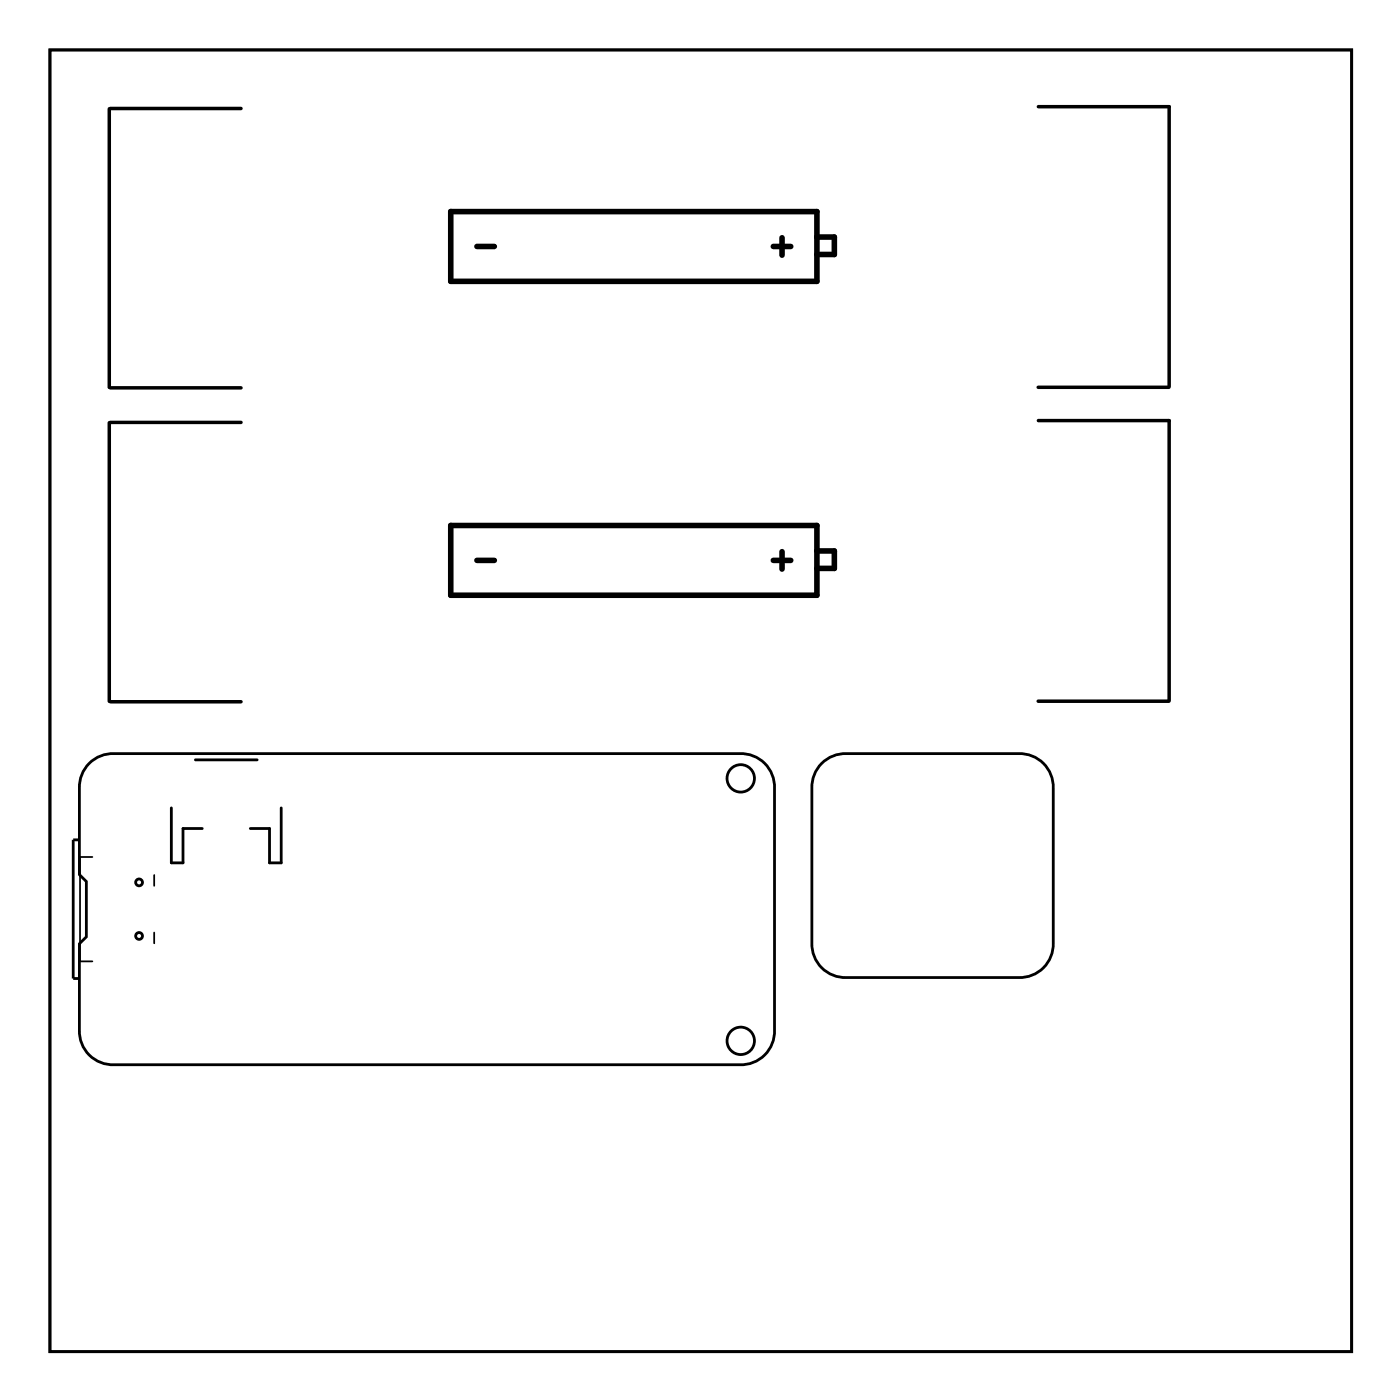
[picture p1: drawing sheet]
<svg xmlns="http://www.w3.org/2000/svg" width="102mm" height="102mm" viewBox="0 0 102 102" stroke-linecap="round" stroke-linejoin="round" font-family="sans-serif">
<g fill="none" stroke="#000" stroke-width=".2">
<path d="M3.6 3.6h94.8v94.8h-94.8zM6.5 55.6a2.44 2.44 0 0 1 1.8-.7h45.6a2.44 2.44 0 0 1 2.5 2.5v17.6a2.44 2.44 0 0 1-2.5 2.5h-45.6a2.44 2.44 0 0 1-2.5-2.5v-6.3l.5-.5v-4l-.5-.5v-6.3a2.44 2.44 0 0 1 .7-1.8zM12.5 58.8v4h.8v-2.5h1.4M14.2 55.3h4.5M20.5 58.8v4h-.9v-2.5h-1.4M59.8 55.6a2.44 2.44 0 0 1 1.8-.7h12.6a2.44 2.44 0 0 1 2.5 2.5v11.3a2.44 2.44 0 0 1-2.5 2.5h-12.6a2.44 2.44 0 0 1-2.5-2.5v-11.3a2.44 2.44 0 0 1 .7-1.8zM5.7 61.2h-.4v10.1h.4"/>
<circle cx="53.9" cy="56.7" r="1"/>
<circle cx="10.1" cy="68.2" r=".25"/>
<circle cx="10.1" cy="64.3" r=".25"/>
<circle cx="53.9" cy="75.8" r="1"/>
</g>
<path d="M3.6 3.6h94.8v94.8h-94.8zM3.6 3.6v94.8h94.8v-94.8z" fill="#000"/>
<path d="M32.8 15.4h26.7v5.1h-26.7zM34.7 17.9h1.3M56.3 17.9h1.3M57 17.3v1.3M59.5 17.3h1.3v1.2h-1.3M32.8 38.3h26.7v5h-26.7zM34.7 40.8h1.3M56.3 40.8h1.3M57 40.2v1.2M59.5 40.1h1.3v1.3h-1.3" fill="none" stroke="#000" stroke-width=".41"/>
<path d="M8 7.9v20.3M8 7.9h9.6M75.6 7.8h9.5v20.3M8 30.8v20.3M8 28.2h9.6M8 30.8h9.6M75.6 28.2h9.5M75.6 30.6h9.5v20.4M8 51.1h9.6M75.6 51.1h9.5" fill="none" stroke="#000" stroke-width=".25"/>
<path d="M6.7 62.4h-.9v7.6h.9M11.2 63.7v.8M11.2 67.9v.8" fill="none" stroke="#000" stroke-width=".13"/>
<circle cx="86" cy="83.9" r=".62" fill="#fff"/>
<circle cx="86" cy="83.9" r=".62" fill="none" stroke="#fff" stroke-width=".69" stroke-linecap="butt"/>
<circle cx="86" cy="86.5" r=".62" fill="#fff"/>
<circle cx="86" cy="86.5" r=".62" fill="none" stroke="#fff" stroke-width=".69" stroke-linecap="butt"/>
<circle cx="86" cy="89" r=".62" fill="#fff"/>
<circle cx="86" cy="89" r=".62" fill="none" stroke="#fff" stroke-width=".69" stroke-linecap="butt"/>
<circle cx="86" cy="91.5" r=".62" fill="#fff"/>
<circle cx="86" cy="91.5" r=".62" fill="none" stroke="#fff" stroke-width=".69" stroke-linecap="butt"/>
<circle cx="86" cy="94.1" r=".62" fill="#fff"/>
<circle cx="86" cy="94.1" r=".62" fill="none" stroke="#fff" stroke-width=".69" stroke-linecap="butt"/>
<circle cx="86" cy="81.4" r=".62" fill="#fff"/>
<circle cx="86" cy="81.4" r=".62" fill="none" stroke="#fff" stroke-width=".69" stroke-linecap="butt"/>
<path d="M85.3 80.6h1.5v1.5h-1.5zM85.5 81.4a.5 .5 0 0 0 1 0 .5 .5 0 0 0-1 0z" fill="#fff"/>
<g fill="none" stroke="#fff" stroke-width=".25">
<path d="M85.3 80.6h1.5v1.5h-1.5z"/>
<circle cx="86" cy="81.4" r=".47"/>
</g>
<circle cx="60.3" cy="86.5" r=".62" fill="#fff"/>
<circle cx="60.3" cy="86.5" r=".62" fill="none" stroke="#fff" stroke-width=".69" stroke-linecap="butt"/>
<circle cx="60.3" cy="89.1" r=".62" fill="#fff"/>
<circle cx="60.3" cy="89.1" r=".62" fill="none" stroke="#fff" stroke-width=".69" stroke-linecap="butt"/>
<circle cx="60.3" cy="84" r=".62" fill="#fff"/>
<circle cx="60.3" cy="84" r=".62" fill="none" stroke="#fff" stroke-width=".25"/>
<path d="M59.5 83.2h1.5v1.5h-1.5zM59.8 84a.5 .5 0 0 0 1 0 .5 .5 0 0 0-1 0z" fill="#fff"/>
<g fill="none" stroke="#fff" stroke-width=".25">
<path d="M59.5 83.2h1.5v1.5h-1.5z"/>
<circle cx="60.3" cy="84" r=".47"/>
</g>
<circle cx="60.3" cy="91.6" r=".62" fill="#fff"/>
<circle cx="60.3" cy="91.6" r=".62" fill="none" stroke="#fff" stroke-width=".69" stroke-linecap="butt"/>
<circle cx="86" cy="83.9" r=".62" fill="#fff"/>
<circle cx="86" cy="83.9" r=".62" fill="none" stroke="#fff" stroke-width=".69" stroke-linecap="butt"/>
<circle cx="86" cy="86.5" r=".62" fill="#fff"/>
<circle cx="86" cy="86.5" r=".62" fill="none" stroke="#fff" stroke-width=".69" stroke-linecap="butt"/>
<circle cx="86" cy="89" r=".62" fill="#fff"/>
<circle cx="86" cy="89" r=".62" fill="none" stroke="#fff" stroke-width=".69" stroke-linecap="butt"/>
<circle cx="86" cy="91.5" r=".62" fill="#fff"/>
<circle cx="86" cy="91.5" r=".62" fill="none" stroke="#fff" stroke-width=".69" stroke-linecap="butt"/>
<circle cx="86" cy="94.1" r=".62" fill="#fff"/>
<circle cx="86" cy="94.1" r=".62" fill="none" stroke="#fff" stroke-width=".69" stroke-linecap="butt"/>
<circle cx="86" cy="81.4" r=".62" fill="#fff"/>
<circle cx="86" cy="81.4" r=".62" fill="none" stroke="#fff" stroke-width=".69" stroke-linecap="butt"/>
<path d="M85.3 80.6h1.5v1.5h-1.5zM85.5 81.4a.5 .5 0 0 0 1 0 .5 .5 0 0 0-1 0z" fill="#fff"/>
<g fill="none" stroke="#fff" stroke-width=".25">
<path d="M85.3 80.6h1.5v1.5h-1.5z"/>
<circle cx="86" cy="81.4" r=".47"/>
</g>
<circle cx="60.3" cy="86.5" r=".62" fill="#fff"/>
<circle cx="60.3" cy="86.5" r=".62" fill="none" stroke="#fff" stroke-width=".69" stroke-linecap="butt"/>
<circle cx="60.3" cy="89.1" r=".62" fill="#fff"/>
<circle cx="60.3" cy="89.1" r=".62" fill="none" stroke="#fff" stroke-width=".69" stroke-linecap="butt"/>
<circle cx="60.3" cy="84" r=".62" fill="#fff"/>
<circle cx="60.3" cy="84" r=".62" fill="none" stroke="#fff" stroke-width=".25"/>
<path d="M59.5 83.2h1.5v1.5h-1.5zM59.8 84a.5 .5 0 0 0 1 0 .5 .5 0 0 0-1 0z" fill="#fff"/>
<g fill="none" stroke="#fff" stroke-width=".25">
<path d="M59.5 83.2h1.5v1.5h-1.5z"/>
<circle cx="60.3" cy="84" r=".47"/>
</g>
<circle cx="60.3" cy="91.6" r=".62" fill="#fff"/>
<circle cx="60.3" cy="91.6" r=".62" fill="none" stroke="#fff" stroke-width=".69" stroke-linecap="butt"/>
<circle cx="45.1" cy="68.7" r=".72" fill="#fff"/>
<circle cx="45.1" cy="68.7" r=".72" fill="none" stroke="#fff" stroke-width=".69" stroke-linecap="butt"/>
<path d="M44.1 67.8v1.9h1.9v-1.9zM44.5 68.7a.55 .55 0 0 1 1.1 0 .55 .55 0 0 1-1.1 0z" fill="#fff"/>
<g fill="none" stroke="#fff" stroke-width=".25">
<path d="M44.1 67.8h1.9v1.9h-1.9z"/>
<circle cx="45.1" cy="68.7" r=".51"/>
</g>
<circle cx="42.5" cy="68.7" r=".72" fill="#fff"/>
<circle cx="42.5" cy="68.7" r=".72" fill="none" stroke="#fff" stroke-width=".69" stroke-linecap="butt"/>
<circle cx="40" cy="68.7" r=".72" fill="#fff"/>
<circle cx="40" cy="68.7" r=".72" fill="none" stroke="#fff" stroke-width=".69" stroke-linecap="butt"/>
<circle cx="37.4" cy="68.7" r=".72" fill="#fff"/>
<circle cx="37.4" cy="68.7" r=".72" fill="none" stroke="#fff" stroke-width=".69" stroke-linecap="butt"/>
<circle cx="34.9" cy="68.7" r=".72" fill="#fff"/>
<circle cx="34.9" cy="68.7" r=".72" fill="none" stroke="#fff" stroke-width=".69" stroke-linecap="butt"/>
<circle cx="32.4" cy="68.7" r=".72" fill="#fff"/>
<circle cx="32.4" cy="68.7" r=".72" fill="none" stroke="#fff" stroke-width=".69" stroke-linecap="butt"/>
<circle cx="45.1" cy="68.7" r=".72" fill="#fff"/>
<circle cx="45.1" cy="68.7" r=".72" fill="none" stroke="#fff" stroke-width=".69" stroke-linecap="butt"/>
<path d="M44.1 67.8v1.9h1.9v-1.9zM44.5 68.7a.55 .55 0 0 1 1.1 0 .55 .55 0 0 1-1.1 0z" fill="#fff"/>
<g fill="none" stroke="#fff" stroke-width=".25">
<path d="M44.1 67.8h1.9v1.9h-1.9z"/>
<circle cx="45.1" cy="68.7" r=".51"/>
</g>
<circle cx="42.5" cy="68.7" r=".72" fill="#fff"/>
<circle cx="42.5" cy="68.7" r=".72" fill="none" stroke="#fff" stroke-width=".69" stroke-linecap="butt"/>
<circle cx="40" cy="68.7" r=".72" fill="#fff"/>
<circle cx="40" cy="68.7" r=".72" fill="none" stroke="#fff" stroke-width=".69" stroke-linecap="butt"/>
<circle cx="37.4" cy="68.7" r=".72" fill="#fff"/>
<circle cx="37.4" cy="68.7" r=".72" fill="none" stroke="#fff" stroke-width=".69" stroke-linecap="butt"/>
<circle cx="34.9" cy="68.7" r=".72" fill="#fff"/>
<circle cx="34.9" cy="68.7" r=".72" fill="none" stroke="#fff" stroke-width=".69" stroke-linecap="butt"/>
<circle cx="32.4" cy="68.7" r=".72" fill="#fff"/>
<circle cx="32.4" cy="68.7" r=".72" fill="none" stroke="#fff" stroke-width=".69" stroke-linecap="butt"/>
<circle cx="45.1" cy="68.7" r=".72" fill="#fff"/>
<circle cx="45.1" cy="68.7" r=".72" fill="none" stroke="#fff" stroke-width=".69" stroke-linecap="butt"/>
<path d="M44.1 67.8v1.9h1.9v-1.9zM44.5 68.7a.55 .55 0 0 1 1.1 0 .55 .55 0 0 1-1.1 0z" fill="#fff"/>
<g fill="none" stroke="#fff" stroke-width=".25">
<path d="M44.1 67.8h1.9v1.9h-1.9z"/>
<circle cx="45.1" cy="68.7" r=".51"/>
</g>
<circle cx="42.5" cy="68.7" r=".72" fill="#fff"/>
<circle cx="42.5" cy="68.7" r=".72" fill="none" stroke="#fff" stroke-width=".69" stroke-linecap="butt"/>
<circle cx="40" cy="68.7" r=".72" fill="#fff"/>
<circle cx="40" cy="68.7" r=".72" fill="none" stroke="#fff" stroke-width=".69" stroke-linecap="butt"/>
<circle cx="37.4" cy="68.7" r=".72" fill="#fff"/>
<circle cx="37.4" cy="68.7" r=".72" fill="none" stroke="#fff" stroke-width=".69" stroke-linecap="butt"/>
<circle cx="34.9" cy="68.7" r=".72" fill="#fff"/>
<circle cx="34.9" cy="68.7" r=".72" fill="none" stroke="#fff" stroke-width=".69" stroke-linecap="butt"/>
<circle cx="32.4" cy="68.7" r=".72" fill="#fff"/>
<circle cx="32.4" cy="68.7" r=".72" fill="none" stroke="#fff" stroke-width=".69" stroke-linecap="butt"/>
<circle cx="74.3" cy="57.3" r="1.35" fill="#fff"/>
<circle cx="74.3" cy="57.3" r="1.35" fill="none" stroke="#fff" stroke-width=".76" stroke-linecap="butt"/>
<circle cx="60.3" cy="68.7" r=".69" fill="#fff"/>
<circle cx="60.3" cy="68.7" r=".69" fill="none" stroke="#fff" stroke-width=".64" stroke-linecap="butt"/>
<circle cx="62.8" cy="68.7" r=".69" fill="#fff"/>
<circle cx="62.8" cy="68.7" r=".69" fill="none" stroke="#fff" stroke-width=".64" stroke-linecap="butt"/>
<circle cx="65.4" cy="68.7" r=".69" fill="#fff"/>
<circle cx="65.4" cy="68.7" r=".69" fill="none" stroke="#fff" stroke-width=".64" stroke-linecap="butt"/>
<circle cx="67.9" cy="68.7" r=".69" fill="#fff"/>
<circle cx="67.9" cy="68.7" r=".69" fill="none" stroke="#fff" stroke-width=".64" stroke-linecap="butt"/>
<circle cx="70.5" cy="68.7" r=".69" fill="#fff"/>
<circle cx="70.5" cy="68.7" r=".69" fill="none" stroke="#fff" stroke-width=".64" stroke-linecap="butt"/>
<circle cx="73" cy="68.7" r=".69" fill="#fff"/>
<circle cx="73" cy="68.7" r=".69" fill="none" stroke="#fff" stroke-width=".64" stroke-linecap="butt"/>
<circle cx="75.5" cy="68.7" r=".69" fill="#fff"/>
<circle cx="75.5" cy="68.7" r=".69" fill="none" stroke="#fff" stroke-width=".64" stroke-linecap="butt"/>
<circle cx="61.6" cy="57.3" r="1.35" fill="#fff"/>
<circle cx="61.6" cy="57.3" r="1.35" fill="none" stroke="#fff" stroke-width=".76" stroke-linecap="butt"/>
<path d="M92.6 90.8h1.5v1.6h-1.5z" fill="#fff"/>
<path d="M92.6 90.8h1.5v1.6h-1.5z" fill="none" stroke="#fff" stroke-width=".76" stroke-linecap="butt"/>
<circle cx="93.3" cy="91.6" r=".76" fill="#fff"/>
<circle cx="93.3" cy="91.6" r=".76" fill="none" stroke="#fff" stroke-width=".76" stroke-linecap="butt"/>
<circle cx="93.3" cy="95.1" r=".76" fill="#fff"/>
<circle cx="93.3" cy="95.1" r=".76" fill="none" stroke="#fff" stroke-width=".76" stroke-linecap="butt"/>
<path d="M92.6 90.8h1.5v1.6h-1.5z" fill="#fff"/>
<path d="M92.6 90.8h1.5v1.6h-1.5z" fill="none" stroke="#fff" stroke-width=".76" stroke-linecap="butt"/>
<circle cx="93.3" cy="91.6" r=".76" fill="#fff"/>
<circle cx="93.3" cy="91.6" r=".76" fill="none" stroke="#fff" stroke-width=".76" stroke-linecap="butt"/>
<circle cx="93.3" cy="95.1" r=".76" fill="#fff"/>
<circle cx="93.3" cy="95.1" r=".76" fill="none" stroke="#fff" stroke-width=".76" stroke-linecap="butt"/>
<path d="M92.6 80.7h1.5v1.5h-1.5z" fill="#fff"/>
<path d="M92.6 80.7h1.5v1.5h-1.5z" fill="none" stroke="#fff" stroke-width=".76" stroke-linecap="butt"/>
<circle cx="93.3" cy="81.4" r=".76" fill="#fff"/>
<circle cx="93.3" cy="81.4" r=".76" fill="none" stroke="#fff" stroke-width=".76" stroke-linecap="butt"/>
<circle cx="93.3" cy="84.9" r=".76" fill="#fff"/>
<circle cx="93.3" cy="84.9" r=".76" fill="none" stroke="#fff" stroke-width=".76" stroke-linecap="butt"/>
<path d="M92.6 80.7h1.5v1.5h-1.5z" fill="#fff"/>
<path d="M92.6 80.7h1.5v1.5h-1.5z" fill="none" stroke="#fff" stroke-width=".76" stroke-linecap="butt"/>
<circle cx="93.3" cy="81.4" r=".76" fill="#fff"/>
<circle cx="93.3" cy="81.4" r=".76" fill="none" stroke="#fff" stroke-width=".76" stroke-linecap="butt"/>
<circle cx="93.3" cy="84.9" r=".76" fill="#fff"/>
<circle cx="93.3" cy="84.9" r=".76" fill="none" stroke="#fff" stroke-width=".76" stroke-linecap="butt"/>
<path d="M92.6 68h1.5v1.5h-1.5z" fill="#fff"/>
<path d="M92.6 68h1.5v1.5h-1.5z" fill="none" stroke="#fff" stroke-width=".76" stroke-linecap="butt"/>
<circle cx="93.3" cy="68.7" r=".76" fill="#fff"/>
<circle cx="93.3" cy="68.7" r=".76" fill="none" stroke="#fff" stroke-width=".76" stroke-linecap="butt"/>
<circle cx="93.3" cy="72.2" r=".76" fill="#fff"/>
<circle cx="93.3" cy="72.2" r=".76" fill="none" stroke="#fff" stroke-width=".76" stroke-linecap="butt"/>
<path d="M92.6 68h1.5v1.5h-1.5z" fill="#fff"/>
<path d="M92.6 68h1.5v1.5h-1.5z" fill="none" stroke="#fff" stroke-width=".76" stroke-linecap="butt"/>
<circle cx="93.3" cy="68.7" r=".76" fill="#fff"/>
<circle cx="93.3" cy="68.7" r=".76" fill="none" stroke="#fff" stroke-width=".76" stroke-linecap="butt"/>
<circle cx="93.3" cy="72.2" r=".76" fill="#fff"/>
<circle cx="93.3" cy="72.2" r=".76" fill="none" stroke="#fff" stroke-width=".76" stroke-linecap="butt"/>
<path d="M18.9 85.8h1.5v1.5h-1.5z" fill="#fff"/>
<path d="M18.9 85.8h1.5v1.5h-1.5z" fill="none" stroke="#fff" stroke-width=".76" stroke-linecap="butt"/>
<circle cx="19.7" cy="86.5" r=".76" fill="#fff"/>
<circle cx="19.7" cy="86.5" r=".76" fill="none" stroke="#fff" stroke-width=".76" stroke-linecap="butt"/>
<circle cx="23.2" cy="86.5" r=".76" fill="#fff"/>
<circle cx="23.2" cy="86.5" r=".76" fill="none" stroke="#fff" stroke-width=".76" stroke-linecap="butt"/>
<path d="M18.9 85.8h1.5v1.5h-1.5z" fill="#fff"/>
<path d="M18.9 85.8h1.5v1.5h-1.5z" fill="none" stroke="#fff" stroke-width=".76" stroke-linecap="butt"/>
<circle cx="19.7" cy="86.5" r=".76" fill="#fff"/>
<circle cx="19.7" cy="86.5" r=".76" fill="none" stroke="#fff" stroke-width=".76" stroke-linecap="butt"/>
<circle cx="23.2" cy="86.5" r=".76" fill="#fff"/>
<circle cx="23.2" cy="86.5" r=".76" fill="none" stroke="#fff" stroke-width=".76" stroke-linecap="butt"/>
<circle cx="10.3" cy="17.9" r="1.05" fill="#fff"/>
<circle cx="10.3" cy="17.9" r="1.05" fill="none" stroke="#fff" stroke-width=".51"/>
<circle cx="19" cy="17.9" r="1.6" fill="#fff"/>
<circle cx="19" cy="17.9" r="1.6" fill="none" stroke="#fff" stroke-width=".25"/>
<circle cx="83.2" cy="17.9" r="1.05" fill="#fff"/>
<circle cx="83.2" cy="17.9" r="1.05" fill="none" stroke="#fff" stroke-width=".51"/>
<circle cx="74.6" cy="17.9" r="1.6" fill="#fff"/>
<circle cx="74.6" cy="17.9" r="1.6" fill="none" stroke="#fff" stroke-width=".25"/>
<circle cx="10.3" cy="40.8" r="1.05" fill="#fff"/>
<circle cx="10.3" cy="40.8" r="1.05" fill="none" stroke="#fff" stroke-width=".51"/>
<circle cx="19" cy="40.8" r="1.6" fill="#fff"/>
<circle cx="19" cy="40.8" r="1.6" fill="none" stroke="#fff" stroke-width=".25"/>
<circle cx="83.2" cy="40.8" r="1.05" fill="#fff"/>
<circle cx="83.2" cy="40.8" r="1.05" fill="none" stroke="#fff" stroke-width=".51"/>
<circle cx="74.6" cy="40.8" r="1.6" fill="#fff"/>
<circle cx="74.6" cy="40.8" r="1.6" fill="none" stroke="#fff" stroke-width=".25"/>
<circle cx="8.2" cy="75.1" r="1.5" fill="#fff"/>
<circle cx="8.2" cy="75.1" r="1.5" fill="none" stroke="#fff" stroke-width=".76" stroke-linecap="butt"/>
<circle cx="8.2" cy="62.6" r=".83" fill="#fff"/>
<circle cx="8.2" cy="62.6" r=".83" fill="none" stroke="#fff" stroke-width="1" stroke-linecap="butt"/>
<path d="M7.4 61.8h1.7v1.6h-1.7z" fill="#fff"/>
<path d="M7.4 61.8h1.7v1.6h-1.7z" fill="none" stroke="#fff" stroke-width="1" stroke-linecap="butt"/>
<circle cx="11" cy="62.9" r=".53" fill="#fff"/>
<circle cx="11" cy="62.9" r=".53" fill="none" stroke="#fff" stroke-width=".51"/>
<path d="M10.5 61.9h1.1v1.5h-1.1zM10.5 62.9a.55 .55 0 0 0 1.1 0 .55 .55 0 0 0-1.1 0z" fill="#fff"/>
<g fill="none" stroke="#fff" stroke-width=".25">
<path d="M10.5 61.9h1.1v1.5h-1.1z"/>
<circle cx="11" cy="62.9" r=".53"/>
</g>
<circle cx="50.1" cy="76.4" r=".62" fill="#fff"/>
<circle cx="50.1" cy="76.4" r=".62" fill="none" stroke="#fff" stroke-width=".59"/>
<circle cx="47.6" cy="76.4" r=".62" fill="#fff"/>
<circle cx="47.6" cy="76.4" r=".62" fill="none" stroke="#fff" stroke-width=".59"/>
<circle cx="45.1" cy="76.4" r=".62" fill="#fff"/>
<circle cx="45.1" cy="76.4" r=".62" fill="none" stroke="#fff" stroke-width=".59"/>
<circle cx="42.5" cy="76.4" r=".62" fill="#fff"/>
<circle cx="42.5" cy="76.4" r=".62" fill="none" stroke="#fff" stroke-width=".59"/>
<circle cx="40" cy="76.4" r=".62" fill="#fff"/>
<circle cx="40" cy="76.4" r=".62" fill="none" stroke="#fff" stroke-width=".59"/>
<circle cx="37.4" cy="76.4" r=".62" fill="#fff"/>
<circle cx="37.4" cy="76.4" r=".62" fill="none" stroke="#fff" stroke-width=".59"/>
<circle cx="34.9" cy="76.4" r=".62" fill="#fff"/>
<circle cx="34.9" cy="76.4" r=".62" fill="none" stroke="#fff" stroke-width=".59"/>
<circle cx="32.4" cy="76.4" r=".62" fill="#fff"/>
<circle cx="32.4" cy="76.4" r=".62" fill="none" stroke="#fff" stroke-width=".59"/>
<circle cx="29.8" cy="76.4" r=".62" fill="#fff"/>
<circle cx="29.8" cy="76.4" r=".62" fill="none" stroke="#fff" stroke-width=".59"/>
<circle cx="8.2" cy="57.3" r="1.5" fill="#fff"/>
<circle cx="8.2" cy="57.3" r="1.5" fill="none" stroke="#fff" stroke-width=".76" stroke-linecap="butt"/>
<circle cx="27.3" cy="76.4" r=".62" fill="#fff"/>
<circle cx="27.3" cy="76.4" r=".62" fill="none" stroke="#fff" stroke-width=".59"/>
<circle cx="24.7" cy="76.4" r=".62" fill="#fff"/>
<circle cx="24.7" cy="76.4" r=".62" fill="none" stroke="#fff" stroke-width=".59"/>
<circle cx="22.2" cy="76.4" r=".62" fill="#fff"/>
<circle cx="22.2" cy="76.4" r=".62" fill="none" stroke="#fff" stroke-width=".59"/>
<circle cx="19.7" cy="76.4" r=".62" fill="#fff"/>
<circle cx="19.7" cy="76.4" r=".62" fill="none" stroke="#fff" stroke-width=".59"/>
<circle cx="17.1" cy="76.4" r=".62" fill="#fff"/>
<circle cx="17.1" cy="76.4" r=".62" fill="none" stroke="#fff" stroke-width=".59"/>
<circle cx="14.6" cy="76.4" r=".62" fill="#fff"/>
<circle cx="14.6" cy="76.4" r=".62" fill="none" stroke="#fff" stroke-width=".59"/>
<circle cx="12" cy="76.4" r=".62" fill="#fff"/>
<circle cx="12" cy="76.4" r=".62" fill="none" stroke="#fff" stroke-width=".59"/>
<circle cx="22.2" cy="56" r=".62" fill="#fff"/>
<circle cx="22.2" cy="56" r=".62" fill="none" stroke="#fff" stroke-width=".59"/>
<circle cx="24.7" cy="56" r=".62" fill="#fff"/>
<circle cx="24.7" cy="56" r=".62" fill="none" stroke="#fff" stroke-width=".59"/>
<circle cx="27.3" cy="56" r=".62" fill="#fff"/>
<circle cx="27.3" cy="56" r=".62" fill="none" stroke="#fff" stroke-width=".59"/>
<circle cx="29.8" cy="56" r=".62" fill="#fff"/>
<circle cx="29.8" cy="56" r=".62" fill="none" stroke="#fff" stroke-width=".59"/>
<circle cx="32.4" cy="56" r=".62" fill="#fff"/>
<circle cx="32.4" cy="56" r=".62" fill="none" stroke="#fff" stroke-width=".59"/>
<circle cx="34.9" cy="56" r=".62" fill="#fff"/>
<circle cx="34.9" cy="56" r=".62" fill="none" stroke="#fff" stroke-width=".59"/>
<circle cx="37.4" cy="56" r=".62" fill="#fff"/>
<circle cx="37.4" cy="56" r=".62" fill="none" stroke="#fff" stroke-width=".59"/>
<circle cx="40" cy="56" r=".62" fill="#fff"/>
<circle cx="40" cy="56" r=".62" fill="none" stroke="#fff" stroke-width=".59"/>
<circle cx="42.5" cy="56" r=".62" fill="#fff"/>
<circle cx="42.5" cy="56" r=".62" fill="none" stroke="#fff" stroke-width=".59"/>
<circle cx="45.1" cy="56" r=".62" fill="#fff"/>
<circle cx="45.1" cy="56" r=".62" fill="none" stroke="#fff" stroke-width=".59"/>
<circle cx="47.6" cy="56" r=".62" fill="#fff"/>
<circle cx="47.6" cy="56" r=".62" fill="none" stroke="#fff" stroke-width=".59"/>
<circle cx="50.1" cy="56" r=".62" fill="#fff"/>
<circle cx="50.1" cy="56" r=".62" fill="none" stroke="#fff" stroke-width=".59"/>
<circle cx="11" cy="69.5" r=".53" fill="#fff"/>
<circle cx="11" cy="69.5" r=".53" fill="none" stroke="#fff" stroke-width=".51"/>
<path d="M10.5 69h1.1v1.6h-1.1zM10.5 69.5a.55 .55 0 0 0 1.1 0 .55 .55 0 0 0-1.1 0z" fill="#fff"/>
<g fill="none" stroke="#fff" stroke-width=".25">
<path d="M10.5 69h1.1v1.6h-1.1z"/>
<circle cx="11" cy="69.5" r=".53"/>
</g>
<circle cx="8.2" cy="69.8" r=".83" fill="#fff"/>
<circle cx="8.2" cy="69.8" r=".83" fill="none" stroke="#fff" stroke-width="1" stroke-linecap="butt"/>
<path d="M7.4 69h1.7v1.6h-1.7z" fill="#fff"/>
<path d="M7.4 69h1.7v1.6h-1.7z" fill="none" stroke="#fff" stroke-width="1" stroke-linecap="butt"/>
<circle cx="93.3" cy="10.3" r="2.1" fill="#fff"/>
<circle cx="93.3" cy="10.3" r="2.1" fill="none" stroke="#fff" stroke-width=".25"/>
<circle cx="9.5" cy="94.1" r="2.1" fill="#fff"/>
<circle cx="9.5" cy="94.1" r="2.1" fill="none" stroke="#fff" stroke-width=".25"/>
</svg>
